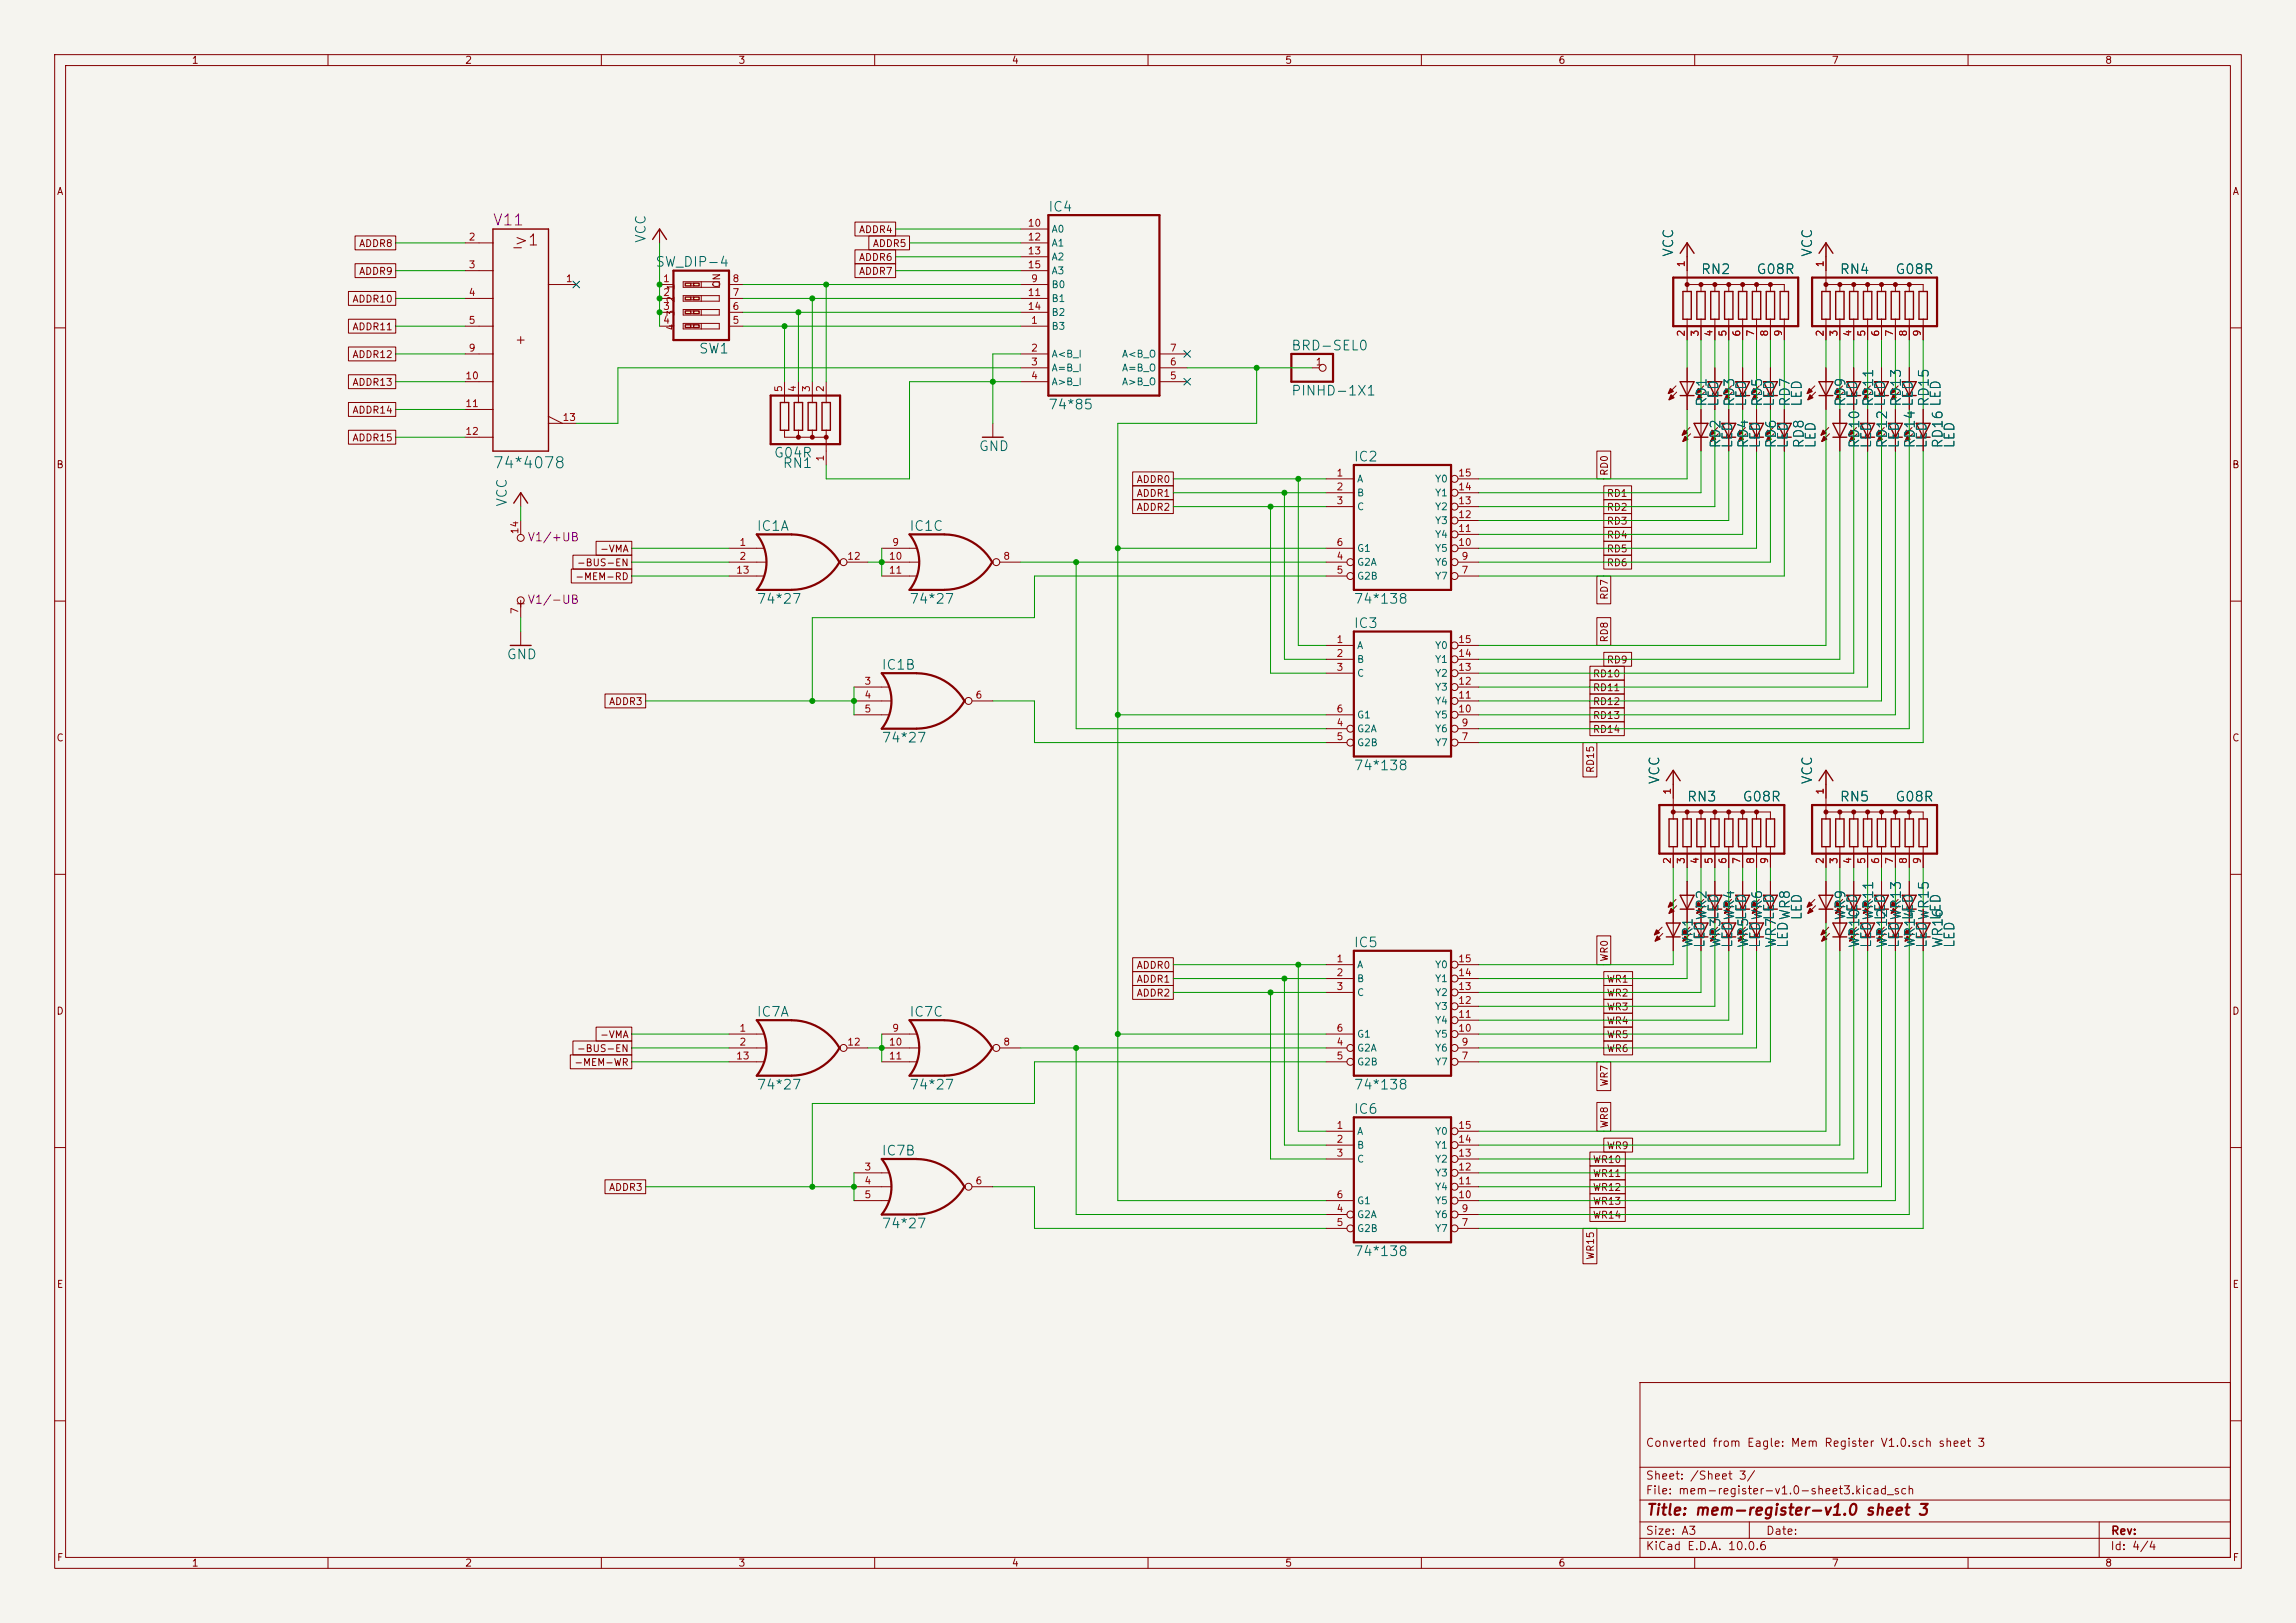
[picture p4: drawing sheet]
<svg xmlns="http://www.w3.org/2000/svg" width="420mm" height="297mm" viewBox="0 0 420 297" stroke-linecap="round" stroke-linejoin="round" font-family="sans-serif">
<defs><g id="words">
<text font-size="2" fill="#840084" x="90" y="41.8">V11</text>
<g font-size="2" fill="#840000">
<text x="93.9" y="45.4">&gt;1</text>
<text x="301" y="277.8">Title: mem-register-v1.0 sheet 3</text>
</g>
<text font-size="2" fill="#006464" x="90" y="86.2">74*4078</text>
<g font-size="1.8" fill="#006464">
<text x="191.6" y="39.2">IC4</text>
<text x="118.5" y="44.6" transform="rotate(-90 118.5 44.6)">VCC</text>
<text x="306.5" y="47.1" transform="rotate(-90 306.5 47.1)">VCC</text>
<text x="331.9" y="47.1" transform="rotate(-90 331.9 47.1)">VCC</text>
<text x="119.8" y="49.3">SW_DIP-4</text>
<text x="311" y="50.6">RN2</text>
<text x="321.2" y="50.6">G08R</text>
<text x="336.4" y="50.6">RN4</text>
<text x="346.6" y="50.6">G08R</text>
<text x="127.7" y="65.1">SW1</text>
<text x="236.1" y="64.6">BRD-SEL0</text>
<text x="191.6" y="75.4">74*85</text>
<text x="236.1" y="72.8">PINHD-1X1</text>
<text x="312.6" y="74.6" transform="rotate(-90 312.6 74.6)">RD1</text>
<text x="314.8" y="74.6" transform="rotate(-90 314.8 74.6)">LED</text>
<text x="317.7" y="74.6" transform="rotate(-90 317.7 74.6)">RD3</text>
<text x="319.8" y="74.6" transform="rotate(-90 319.8 74.6)">LED</text>
<text x="322.8" y="74.6" transform="rotate(-90 322.8 74.6)">RD5</text>
<text x="324.9" y="74.6" transform="rotate(-90 324.9 74.6)">LED</text>
<text x="327.8" y="74.6" transform="rotate(-90 327.8 74.6)">RD7</text>
<text x="330" y="74.6" transform="rotate(-90 330 74.6)">LED</text>
<text x="338" y="74.6" transform="rotate(-90 338 74.6)">RD9</text>
<text x="343.1" y="74.6" transform="rotate(-90 343.1 74.6)">RD11</text>
<text x="348.2" y="74.6" transform="rotate(-90 348.2 74.6)">RD13</text>
<text x="353.2" y="74.6" transform="rotate(-90 353.2 74.6)">RD15</text>
<text x="178.9" y="83">GND</text>
<text x="315.1" y="82.2" transform="rotate(-90 315.1 82.2)">RD2</text>
<text x="317.3" y="82.2" transform="rotate(-90 317.3 82.2)">LED</text>
<text x="320.2" y="82.2" transform="rotate(-90 320.2 82.2)">RD4</text>
<text x="322.4" y="82.2" transform="rotate(-90 322.4 82.2)">LED</text>
<text x="325.3" y="82.2" transform="rotate(-90 325.3 82.2)">RD6</text>
<text x="327.5" y="82.2" transform="rotate(-90 327.5 82.2)">LED</text>
<text x="330.4" y="82.2" transform="rotate(-90 330.4 82.2)">RD8</text>
<text x="332.5" y="82.2" transform="rotate(-90 332.5 82.2)">LED</text>
<text x="340.5" y="82.2" transform="rotate(-90 340.5 82.2)">RD10 LED</text>
<text x="342.7" y="82.2" transform="rotate(-90 342.7 82.2)">LED</text>
<text x="345.6" y="82.2" transform="rotate(-90 345.6 82.2)">RD12 LED</text>
<text x="347.8" y="82.2" transform="rotate(-90 347.8 82.2)">LED</text>
<text x="350.7" y="82.2" transform="rotate(-90 350.7 82.2)">RD14 LED</text>
<text x="352.9" y="82.2" transform="rotate(-90 352.9 82.2)">LED</text>
<text x="355.8" y="82.2" transform="rotate(-90 355.8 82.2)">RD16 LED</text>
<text x="357.9" y="82.2" transform="rotate(-90 357.9 82.2)">LED</text>
<text x="141.4" y="84.2">G04R</text>
<text x="143" y="86.1">RN1</text>
<text x="247.5" y="84.9">IC2</text>
<text x="93.1" y="92.9" transform="rotate(-90 93.1 92.9)">VCC</text>
<text x="138.3" y="97.6">IC1A</text>
<text x="166.2" y="97.6">IC1C</text>
<text x="138.3" y="110.9">74*27</text>
<text x="166.2" y="110.9">74*27</text>
<text x="247.5" y="110.9">74*138</text>
<text x="247.5" y="115.4">IC3</text>
<text x="92.6" y="121.1">GND</text>
<text x="161.1" y="123">IC1B</text>
<text x="161.1" y="136.3">74*27</text>
<text x="247.5" y="141.4">74*138</text>
<text x="304" y="143.7" transform="rotate(-90 304 143.7)">VCC</text>
<text x="331.9" y="143.7" transform="rotate(-90 331.9 143.7)">VCC</text>
<text x="308.5" y="147.1">RN3</text>
<text x="318.6" y="147.1">G08R</text>
<text x="336.4" y="147.1">RN5</text>
<text x="346.6" y="147.1">G08R</text>
<text x="247.5" y="173.8">IC5</text>
<text x="310.1" y="173.6" transform="rotate(-90 310.1 173.6)">WR1</text>
<text x="312.2" y="173.6" transform="rotate(-90 312.2 173.6)">LEDWR2</text>
<text x="315.1" y="173.6" transform="rotate(-90 315.1 173.6)">WR3LED</text>
<text x="317.3" y="173.6" transform="rotate(-90 317.3 173.6)">LEDWR4</text>
<text x="320.2" y="173.6" transform="rotate(-90 320.2 173.6)">WR5LED</text>
<text x="322.4" y="173.6" transform="rotate(-90 322.4 173.6)">LEDWR6</text>
<text x="325.3" y="173.6" transform="rotate(-90 325.3 173.6)">WR7LED</text>
<text x="327.5" y="173.6" transform="rotate(-90 327.5 173.6)">LEDWR8</text>
<text x="330" y="168.5" transform="rotate(-90 330 168.5)">LED</text>
<text x="338" y="168.5" transform="rotate(-90 338 168.5)">WR9</text>
<text x="340.2" y="168.5" transform="rotate(-90 340.2 168.5)">LED</text>
<text x="340.5" y="173.6" transform="rotate(-90 340.5 173.6)">WR10</text>
<text x="342.7" y="173.6" transform="rotate(-90 342.7 173.6)">LEDWR11</text>
<text x="345.2" y="168.5" transform="rotate(-90 345.2 168.5)">LED</text>
<text x="345.6" y="173.6" transform="rotate(-90 345.6 173.6)">WR12</text>
<text x="347.8" y="173.6" transform="rotate(-90 347.8 173.6)">LEDWR13</text>
<text x="350.3" y="168.5" transform="rotate(-90 350.3 168.5)">LED</text>
<text x="350.7" y="173.6" transform="rotate(-90 350.7 173.6)">WR14</text>
<text x="352.9" y="173.6" transform="rotate(-90 352.9 173.6)">LEDWR15</text>
<text x="355.4" y="168.5" transform="rotate(-90 355.4 168.5)">LED</text>
<text x="355.8" y="173.6" transform="rotate(-90 355.8 173.6)">WR16</text>
<text x="357.9" y="173.6" transform="rotate(-90 357.9 173.6)">LED</text>
<text x="138.3" y="186.5">IC7A</text>
<text x="166.2" y="186.5">IC7C</text>
<text x="138.3" y="199.8">74*27</text>
<text x="166.2" y="199.8">74*27</text>
<text x="247.5" y="199.8">74*138</text>
<text x="247.5" y="204.3">IC6</text>
<text x="161.1" y="211.9">IC7B</text>
<text x="161.1" y="225.2">74*27</text>
<text x="247.5" y="230.3">74*138</text>
</g>
<g font-size="1.5" fill="#840084">
<text x="96.4" y="99.4">V1/+UB</text>
<text x="96.4" y="110.9">V1/-UB</text>
</g>
<g font-size="1.5" fill="#840000">
<text x="300.9" y="265.1">Converted from Eagle: Mem Register V1.0.sch sheet 3</text>
<text x="300.9" y="273.8">File: mem-register-v1.0-sheet3.kicad_sch</text>
<text x="300.9" y="271.1">Sheet: /Sheet 3/</text>
<text x="300.9" y="281.2">Size: A3</text>
<text x="322.9" y="281.2">Date:</text>
<text x="386" y="281.2">Rev:</text>
<text x="300.9" y="284">KiCad E.D.A. 10.0.6</text>
<text x="385.9" y="284">Id: 4/4</text>
</g>
<g font-size="1.3" fill="#840000">
<text x="35" y="12">1</text>
<text x="85" y="12">2</text>
<text x="135" y="12">3</text>
<text x="185" y="12">4</text>
<text x="235" y="12">5</text>
<text x="285" y="12">6</text>
<text x="335" y="12">7</text>
<text x="385" y="12">8</text>
<text x="10.3" y="36">A</text>
<text x="408.3" y="36">A</text>
<text x="65.6" y="45.5">ADDR8</text>
<text x="157" y="43">ADDR4</text>
<text x="159.6" y="45.5">ADDR5</text>
<text x="65.6" y="50.6">ADDR9</text>
<text x="123.7" y="53.2" transform="rotate(-90 123.7 53.2)">1</text>
<text x="132" y="52.8" transform="rotate(-90 132 52.8)">ON</text>
<text x="157" y="50.6">ADDR7</text>
<text x="157" y="48">ADDR6</text>
<text x="64.4" y="55.7">ADDR10</text>
<text x="123.7" y="58.1" transform="rotate(-90 123.7 58.1)">3</text>
<text x="123.7" y="55.5" transform="rotate(-90 123.7 55.5)">2</text>
<text x="64.4" y="60.7">ADDR11</text>
<text x="64.4" y="65.8">ADDR12</text>
<text x="123.7" y="60.6" transform="rotate(-90 123.7 60.6)">4</text>
<text x="64.4" y="70.9">ADDR13</text>
<text x="64.4" y="76">ADDR14</text>
<text x="64.4" y="81.1">ADDR15</text>
<text x="10.2" y="86">B</text>
<text x="207.8" y="88.7">ADDR0</text>
<text x="294.4" y="87.2" transform="rotate(-90 294.4 87.2)">RD0</text>
<text x="408.2" y="86">B</text>
<text x="207.8" y="91.2">ADDR1</text>
<text x="207.8" y="93.8">ADDR2</text>
<text x="293.8" y="91.2">RD1</text>
<text x="293.8" y="93.8">RD2</text>
<text x="109.7" y="101.4">-VMA</text>
<text x="293.8" y="101.4">RD5</text>
<text x="293.8" y="96.3">RD3</text>
<text x="293.8" y="98.8">RD4</text>
<text x="105.1" y="106.5">-MEM-RD</text>
<text x="105.4" y="103.9">-BUS-EN</text>
<text x="293.8" y="103.9">RD6</text>
<text x="294.4" y="109.9" transform="rotate(-90 294.4 109.9)">RD7</text>
<text x="294.4" y="117.7" transform="rotate(-90 294.4 117.7)">RD8</text>
<text x="291.3" y="124.2">RD10</text>
<text x="293.8" y="121.7">RD9</text>
<text x="111.3" y="129.3">ADDR3</text>
<text x="291.3" y="126.8">RD11</text>
<text x="291.3" y="129.3">RD12</text>
<text x="291.3" y="131.9">RD13</text>
<text x="10.2" y="136">C</text>
<text x="291.3" y="134.4">RD14</text>
<text x="408.2" y="136">C</text>
<text x="291.9" y="141.6" transform="rotate(-90 291.9 141.6)">RD15</text>
<text x="207.8" y="177.6">ADDR0</text>
<text x="294.4" y="176.1" transform="rotate(-90 294.4 176.1)">WR0</text>
<text x="10.2" y="186">D</text>
<text x="207.8" y="180.1">ADDR1</text>
<text x="207.8" y="182.7">ADDR2</text>
<text x="293.8" y="180.1">WR1</text>
<text x="293.8" y="182.7">WR2</text>
<text x="293.8" y="185.2">WR3</text>
<text x="408.2" y="186">D</text>
<text x="109.7" y="190.3">-VMA</text>
<text x="293.8" y="187.7">WR4</text>
<text x="293.8" y="190.3">WR5</text>
<text x="104.9" y="195.4">-MEM-WR</text>
<text x="105.4" y="192.8">-BUS-EN</text>
<text x="293.8" y="192.8">WR6</text>
<text x="294.4" y="198.9" transform="rotate(-90 294.4 198.9)">WR7</text>
<text x="294.4" y="206.6" transform="rotate(-90 294.4 206.6)">WR8</text>
<text x="291.3" y="213.1">WR10</text>
<text x="291.3" y="215.7">WR11</text>
<text x="293.8" y="210.6">WR9</text>
<text x="111.3" y="218.2">ADDR3</text>
<text x="291.3" y="220.8">WR13</text>
<text x="291.3" y="218.2">WR12</text>
<text x="291.3" y="223.3">WR14</text>
<text x="291.9" y="230.6" transform="rotate(-90 291.9 230.6)">WR15</text>
<text x="10.3" y="236">E</text>
<text x="408.3" y="236">E</text>
<text x="10.3" y="286">F</text>
<text x="35" y="287">1</text>
<text x="85" y="287">2</text>
<text x="135" y="287">3</text>
<text x="185" y="287">4</text>
<text x="235" y="287">5</text>
<text x="285" y="287">6</text>
<text x="335" y="287">7</text>
<text x="385" y="287">8</text>
<text x="408.3" y="286">F</text>
</g>
<g font-size="1.3" fill="#a90000">
<text x="187.9" y="41.8">10</text>
<text x="85.6" y="44.3">2</text>
<text x="187.9" y="44.3">12</text>
<text x="187.9" y="46.9">13</text>
<text x="85.6" y="49.4">3</text>
<text x="103.4" y="51.9">1</text>
<text x="121.2" y="51.9">1</text>
<text x="133.9" y="51.9">8</text>
<text x="187.9" y="49.4">15</text>
<text x="188.5" y="51.9">9</text>
<text x="308.5" y="49" transform="rotate(-90 308.5 49)">1</text>
<text x="333.9" y="49" transform="rotate(-90 333.9 49)">1</text>
<text x="85.6" y="54.5">4</text>
<text x="85.6" y="59.6">5</text>
<text x="121.2" y="54.5">2</text>
<text x="121.2" y="57">3</text>
<text x="121.2" y="59.6">4</text>
<text x="133.9" y="59.6">5</text>
<text x="133.9" y="57">6</text>
<text x="133.9" y="54.5">7</text>
<text x="187.9" y="54.5">11</text>
<text x="187.9" y="57">14</text>
<text x="188.5" y="59.6">1</text>
<text x="85.6" y="64.6">9</text>
<text x="188.5" y="64.6">2</text>
<text x="213.9" y="64.6">7</text>
<text x="308.5" y="61.7" transform="rotate(-90 308.5 61.7)">2</text>
<text x="311" y="61.7" transform="rotate(-90 311 61.7)">3</text>
<text x="313.6" y="61.7" transform="rotate(-90 313.6 61.7)">4</text>
<text x="316.1" y="61.7" transform="rotate(-90 316.1 61.7)">5</text>
<text x="318.6" y="61.7" transform="rotate(-90 318.6 61.7)">6</text>
<text x="321.2" y="61.7" transform="rotate(-90 321.2 61.7)">7</text>
<text x="323.7" y="61.7" transform="rotate(-90 323.7 61.7)">8</text>
<text x="326.3" y="61.7" transform="rotate(-90 326.3 61.7)">9</text>
<text x="333.9" y="61.7" transform="rotate(-90 333.9 61.7)">2</text>
<text x="336.4" y="61.7" transform="rotate(-90 336.4 61.7)">3</text>
<text x="339" y="61.7" transform="rotate(-90 339 61.7)">4</text>
<text x="341.5" y="61.7" transform="rotate(-90 341.5 61.7)">5</text>
<text x="344" y="61.7" transform="rotate(-90 344 61.7)">6</text>
<text x="346.6" y="61.7" transform="rotate(-90 346.6 61.7)">7</text>
<text x="349.1" y="61.7" transform="rotate(-90 349.1 61.7)">8</text>
<text x="351.7" y="61.7" transform="rotate(-90 351.7 61.7)">9</text>
<text x="85" y="69.7">10</text>
<text x="143.4" y="71.9" transform="rotate(-90 143.4 71.9)">5</text>
<text x="145.9" y="71.9" transform="rotate(-90 145.9 71.9)">4</text>
<text x="148.5" y="71.9" transform="rotate(-90 148.5 71.9)">3</text>
<text x="151" y="71.9" transform="rotate(-90 151 71.9)">2</text>
<text x="188.5" y="67.2">3</text>
<text x="188.5" y="69.7">4</text>
<text x="213.9" y="69.7">5</text>
<text x="213.9" y="67.2">6</text>
<text x="240.6" y="67.2">1</text>
<text x="85" y="74.8">11</text>
<text x="102.8" y="77.3">13</text>
<text x="85" y="79.9">12</text>
<text x="151" y="84.6" transform="rotate(-90 151 84.6)">1</text>
<text x="244.4" y="87.5">1</text>
<text x="266.6" y="87.5">15</text>
<text x="244.4" y="90">2</text>
<text x="244.4" y="92.6">3</text>
<text x="266.6" y="95.1">12</text>
<text x="266.6" y="92.6">13</text>
<text x="266.6" y="90">14</text>
<text x="95.1" y="97.9" transform="rotate(-90 95.1 97.9)">14</text>
<text x="135.2" y="100.2">1</text>
<text x="163.1" y="100.2">9</text>
<text x="244.4" y="100.2">6</text>
<text x="266.6" y="100.2">10</text>
<text x="266.6" y="97.7">11</text>
<text x="134.6" y="105.3">13</text>
<text x="135.2" y="102.7">2</text>
<text x="154.9" y="102.7">12</text>
<text x="162.5" y="102.7">10</text>
<text x="162.5" y="105.3">11</text>
<text x="183.4" y="102.7">8</text>
<text x="244.4" y="102.7">4</text>
<text x="244.4" y="105.3">5</text>
<text x="267.2" y="105.3">7</text>
<text x="267.2" y="102.7">9</text>
<text x="95.1" y="112.5" transform="rotate(-90 95.1 112.5)">7</text>
<text x="244.4" y="118">1</text>
<text x="266.6" y="118">15</text>
<text x="158" y="125.6">3</text>
<text x="244.4" y="120.5">2</text>
<text x="244.4" y="123.1">3</text>
<text x="266.6" y="125.6">12</text>
<text x="266.6" y="123.1">13</text>
<text x="266.6" y="120.5">14</text>
<text x="158" y="128.1">4</text>
<text x="158" y="130.7">5</text>
<text x="178.3" y="128.1">6</text>
<text x="244.4" y="130.7">6</text>
<text x="266.6" y="130.7">10</text>
<text x="266.6" y="128.1">11</text>
<text x="244.4" y="133.2">4</text>
<text x="244.4" y="135.8">5</text>
<text x="267.2" y="135.8">7</text>
<text x="267.2" y="133.2">9</text>
<text x="305.9" y="145.5" transform="rotate(-90 305.9 145.5)">1</text>
<text x="333.9" y="145.5" transform="rotate(-90 333.9 145.5)">1</text>
<text x="305.9" y="158.2" transform="rotate(-90 305.9 158.2)">2</text>
<text x="308.5" y="158.2" transform="rotate(-90 308.5 158.2)">3</text>
<text x="311" y="158.2" transform="rotate(-90 311 158.2)">4</text>
<text x="313.6" y="158.2" transform="rotate(-90 313.6 158.2)">5</text>
<text x="316.1" y="158.2" transform="rotate(-90 316.1 158.2)">6</text>
<text x="318.6" y="158.2" transform="rotate(-90 318.6 158.2)">7</text>
<text x="321.2" y="158.2" transform="rotate(-90 321.2 158.2)">8</text>
<text x="323.7" y="158.2" transform="rotate(-90 323.7 158.2)">9</text>
<text x="333.9" y="158.2" transform="rotate(-90 333.9 158.2)">2</text>
<text x="336.4" y="158.2" transform="rotate(-90 336.4 158.2)">3</text>
<text x="339" y="158.2" transform="rotate(-90 339 158.2)">4</text>
<text x="341.5" y="158.2" transform="rotate(-90 341.5 158.2)">5</text>
<text x="344" y="158.2" transform="rotate(-90 344 158.2)">6</text>
<text x="346.6" y="158.2" transform="rotate(-90 346.6 158.2)">7</text>
<text x="349.1" y="158.2" transform="rotate(-90 349.1 158.2)">8</text>
<text x="351.7" y="158.2" transform="rotate(-90 351.7 158.2)">9</text>
<text x="244.4" y="176.4">1</text>
<text x="244.4" y="178.9">2</text>
<text x="266.6" y="178.9">14</text>
<text x="266.6" y="176.4">15</text>
<text x="244.4" y="181.5">3</text>
<text x="266.6" y="184">12</text>
<text x="266.6" y="181.5">13</text>
<text x="135.2" y="189.1">1</text>
<text x="135.2" y="191.6">2</text>
<text x="154.9" y="191.6">12</text>
<text x="162.5" y="191.6">10</text>
<text x="163.1" y="189.1">9</text>
<text x="183.4" y="191.6">8</text>
<text x="244.4" y="191.6">4</text>
<text x="244.4" y="189.1">6</text>
<text x="266.6" y="189.1">10</text>
<text x="266.6" y="186.6">11</text>
<text x="267.2" y="191.6">9</text>
<text x="134.6" y="194.2">13</text>
<text x="162.5" y="194.2">11</text>
<text x="244.4" y="194.2">5</text>
<text x="267.2" y="194.2">7</text>
<text x="244.4" y="206.9">1</text>
<text x="244.4" y="209.4">2</text>
<text x="266.6" y="209.4">14</text>
<text x="266.6" y="206.9">15</text>
<text x="158" y="214.5">3</text>
<text x="244.4" y="212">3</text>
<text x="266.6" y="214.5">12</text>
<text x="266.6" y="212">13</text>
<text x="158" y="217">4</text>
<text x="158" y="219.6">5</text>
<text x="178.3" y="217">6</text>
<text x="244.4" y="219.6">6</text>
<text x="266.6" y="219.6">10</text>
<text x="266.6" y="217">11</text>
<text x="244.4" y="222.1">4</text>
<text x="244.4" y="224.7">5</text>
<text x="267.2" y="224.7">7</text>
<text x="267.2" y="222.1">9</text>
</g>
<g font-size="1.3" fill="#006464">
<text x="192.3" y="42.9">A0</text>
<text x="192.3" y="45.4">A1</text>
<text x="192.3" y="48">A2</text>
<text x="192.3" y="53">B0</text>
<text x="192.3" y="50.5">A3</text>
<text x="192.3" y="55.6">B1</text>
<text x="192.3" y="58.1">B2</text>
<text x="192.3" y="60.7">B3</text>
<text x="192.3" y="65.7">A&lt;B_I</text>
<text x="205.1" y="65.7">A&lt;B_O</text>
<text x="192.3" y="68.3">A=B_I</text>
<text x="192.3" y="70.8">A&gt;B_I</text>
<text x="205.1" y="70.8">A&gt;B_O</text>
<text x="205.1" y="68.3">A=B_O</text>
<text x="248.1" y="88.6">A</text>
<text x="262.4" y="88.6">Y0</text>
<text x="248.1" y="91.1">B</text>
<text x="248.1" y="93.7">C</text>
<text x="262.4" y="93.7">Y2</text>
<text x="262.4" y="91.1">Y1</text>
<text x="248.1" y="101.3">G1</text>
<text x="262.4" y="101.3">Y5</text>
<text x="262.4" y="98.8">Y4</text>
<text x="262.4" y="96.2">Y3</text>
<text x="248.1" y="103.8">G2A</text>
<text x="248.1" y="106.4">G2B</text>
<text x="262.4" y="106.4">Y7</text>
<text x="262.4" y="103.8">Y6</text>
<text x="248.1" y="119.1">A</text>
<text x="262.4" y="119.1">Y0</text>
<text x="248.1" y="121.6">B</text>
<text x="248.1" y="124.2">C</text>
<text x="262.4" y="124.2">Y2</text>
<text x="262.4" y="121.6">Y1</text>
<text x="248.1" y="131.8">G1</text>
<text x="262.4" y="131.8">Y5</text>
<text x="262.4" y="129.2">Y4</text>
<text x="262.4" y="126.7">Y3</text>
<text x="248.1" y="134.3">G2A</text>
<text x="248.1" y="136.9">G2B</text>
<text x="262.4" y="136.9">Y7</text>
<text x="262.4" y="134.3">Y6</text>
<text x="248.1" y="177.5">A</text>
<text x="262.4" y="177.5">Y0</text>
<text x="248.1" y="180">B</text>
<text x="248.1" y="182.6">C</text>
<text x="262.4" y="185.1">Y3</text>
<text x="262.4" y="182.6">Y2</text>
<text x="262.4" y="180">Y1</text>
<text x="248.1" y="190.2">G1</text>
<text x="262.4" y="190.2">Y5</text>
<text x="262.4" y="187.7">Y4</text>
<text x="248.1" y="192.7">G2A</text>
<text x="248.1" y="195.3">G2B</text>
<text x="262.4" y="195.3">Y7</text>
<text x="262.4" y="192.7">Y6</text>
<text x="248.1" y="208">A</text>
<text x="262.4" y="208">Y0</text>
<text x="248.1" y="210.5">B</text>
<text x="248.1" y="213.1">C</text>
<text x="262.4" y="215.6">Y3</text>
<text x="262.4" y="213.1">Y2</text>
<text x="262.4" y="210.5">Y1</text>
<text x="248.1" y="220.7">G1</text>
<text x="262.4" y="220.7">Y5</text>
<text x="262.4" y="218.1">Y4</text>
<text x="248.1" y="223.2">G2A</text>
<text x="248.1" y="225.8">G2B</text>
<text x="262.4" y="225.8">Y7</text>
<text x="262.4" y="223.2">Y6</text>
</g>
</g></defs>
<path d="M0 0h420v297h-420z" fill="#f5f4ef" stroke="#f5f4ef" stroke-width=".18"/>
<g fill="none" stroke="#840000" stroke-width=".18">
<path d="M10 10h400v277h-400zM12 12h396v273h-396zM60 10v2M110 10v2M160 10v2M210 10v2M260 10v2M310 10v2M360 10v2M10 60h2M408 60h2M10 110h2"/>
<path d="M408 110h2M10 160h2M408 160h2M314.2 169.7l-1.4 1.4M314.3 170.8l-1.4 1.4M316.2 166.4v7.6M10 210h2M408 210h2M300 253h108v32h-108zM10 260h2M300 278.5h108M300 274.5h108"/>
<path d="M300 268.5h108M320 278.5v3M384 278.5v6.5M408 260h2M60 285v2M110 285v2M160 285v2M210 285v2M260 285v2M300 281.5h108M310 285v2M360 285v2"/>
</g>
<g fill="#840000" stroke="#840000" stroke-width=".25">
<path d="M313.2 170.2l.5 .5-.9 .4z"/>
<path d="M313.3 171.3l.5 .5-.9 .4z"/>
</g>
<path d="M315 168.9h2.5l-1.3 2.6zM315 171.5h2.5" fill="none" stroke="#840000" stroke-width=".25"/>
<g fill="#ffffc2">
<path d="M126.9 59.4h1v.5h-1z"/>
<path d="M126.9 56.9h1v.5h-1z"/>
<path d="M126.9 54.4h1v.5h-1z"/>
<path d="M126.9 51.8h1v.5h-1z"/>
<path d="M125.3 59.4h1.1v.5h-1.1z"/>
<path d="M125.3 56.9h1.1v.5h-1.1z"/>
<path d="M125.3 54.4h1.1v.5h-1.1z"/>
<path d="M125.3 51.8h1.1v.5h-1.1z"/>
</g>
<g fill="none" stroke="#840000" stroke-width=".41">
<path d="M191.8 39.4h20.3v33h-20.3zM123.2 49.5h10.1v12.7h-10.1zM306.1 50.8h22.8v8.9h-22.8zM331.5 50.8h22.8v8.9h-22.8zM141 72.4h12.7v8.9h-12.7zM236.2 64.8h7.6v5.1h-7.6zM144.8 97.8h-6.4a8.1 8.1 0 0 1 0 10.2h6.4M144.8 97.8a10.1 10.1 0 0 1 8.8 5.1M172.7 97.8h-6.3a8.1 8.1 0 0 1 0 10.2h6.3M172.7 97.8a10.1 10.1 0 0 1 8.8 5.1M247.6 85.1h17.8v22.9h-17.8zM153.6 102.8a10.1 10.1 0 0 1-8.8 5.1"/>
<path d="M181.5 102.8a10.1 10.1 0 0 1-8.8 5.1M247.6 115.6h17.8v22.8h-17.8zM176.5 128.2a10.2 10.2 0 0 1-8.9 5.2h-6.3a8.1 8.1 0 0 0 0-10.2h6.3a10.2 10.2 0 0 1 8.9 5.1M303.5 147.3h22.9v8.9h-22.9zM331.5 147.3h22.8v8.9h-22.8zM247.6 174h17.8v22.9h-17.8zM144.8 186.7h-6.4a8.1 8.1 0 0 1 0 10.2h6.4M144.8 186.7a10.1 10.1 0 0 1 8.8 5.1M153.6 191.7a10.1 10.1 0 0 1-8.8 5.1M172.7 186.7h-6.3a8.1 8.1 0 0 1 0 10.2h6.3M172.7 186.7a10.1 10.1 0 0 1 8.8 5.1M181.5 191.7a10.1 10.1 0 0 1-8.8 5.1"/>
<path d="M176.5 217.1a10.2 10.2 0 0 1-8.9 5.1h-6.3a8.1 8.1 0 0 0 0-10.1h6.3a10.2 10.2 0 0 1 8.9 5.1M247.6 204.5h17.8v22.8h-17.8z"/>
<circle cx="308.6" cy="52.1" r=".25"/>
<circle cx="311.1" cy="52.1" r=".25"/>
<circle cx="313.7" cy="52.1" r=".25"/>
<circle cx="316.2" cy="52.1" r=".25"/>
<circle cx="318.8" cy="52.1" r=".25"/>
<circle cx="321.3" cy="52.1" r=".25"/>
<circle cx="323.8" cy="52.1" r=".25"/>
<circle cx="334" cy="52.1" r=".25"/>
<circle cx="336.5" cy="52.1" r=".25"/>
<circle cx="339.1" cy="52.1" r=".25"/>
<circle cx="341.6" cy="52.1" r=".25"/>
<circle cx="344.2" cy="52.1" r=".25"/>
<circle cx="346.7" cy="52.1" r=".25"/>
<circle cx="349.2" cy="52.1" r=".25"/>
<circle cx="146" cy="80" r=".25"/>
<circle cx="148.6" cy="80" r=".25"/>
<circle cx="151.1" cy="80" r=".25"/>
<circle cx="306.1" cy="148.6" r=".25"/>
<circle cx="308.6" cy="148.6" r=".25"/>
<circle cx="311.1" cy="148.6" r=".25"/>
<circle cx="313.7" cy="148.6" r=".25"/>
<circle cx="316.2" cy="148.6" r=".25"/>
<circle cx="318.8" cy="148.6" r=".25"/>
<circle cx="321.3" cy="148.6" r=".25"/>
<circle cx="334" cy="148.6" r=".25"/>
<circle cx="336.5" cy="148.6" r=".25"/>
<circle cx="339.1" cy="148.6" r=".25"/>
<circle cx="341.6" cy="148.6" r=".25"/>
<circle cx="344.2" cy="148.6" r=".25"/>
<circle cx="346.7" cy="148.6" r=".25"/>
<circle cx="349.2" cy="148.6" r=".25"/>
</g>
<g fill="none" stroke="#840000" stroke-width=".18">
<path d="M63.7 53.3h8.7v2.6h-8.7zM63.7 58.4h8.7v2.6h-8.7zM64.9 43.2h7.5v2.5h-7.5zM64.9 48.3h7.5v2.5h-7.5zM85.1 54.6h5.1M85.1 59.7h5.1M85.1 44.5h5.1M85.1 49.5h5.1M94 45.3h1.4M100.3 52.1h5.1M120.6 52.1h2.6M120.6 54.6h2.6"/>
<path d="M120.6 57.2h2.6M120.6 59.7h2.6M120.6 41.9v2.6M125 59.2h6.6v1h-6.6zM125 51.6h6.6v1h-6.6zM125 54.1h6.6v1h-6.6zM125 56.6h6.6v1.1h-6.6zM126.4 59.9h.5M126.4 59.4h.5M126.4 57.4h.5M126.4 56.9h.5M126.4 54.9h.5"/>
<path d="M126.4 54.4h.5M126.4 52.3h.5M126.4 51.8h.5M128.3 51.6v1M128.3 54.1v1M128.3 56.6v1.1M128.3 59.2v1M133.3 52.1h2.6M133.3 54.6h2.6M133.3 57.2h2.6M133.3 59.7h2.6M156.4 48.3h7.4v2.5h-7.4z"/>
<path d="M156.4 45.7h7.4v2.6h-7.4zM156.4 40.6h7.4v2.6h-7.4zM158.9 43.2h7.5v2.5h-7.5zM186.7 52.1h5.1M186.7 54.6h5.1M186.7 57.2h5.1M186.7 59.7h5.1M186.7 44.5h5.1M186.7 49.5h5.1M186.7 41.9h5.1M186.7 47h5.1M308.6 52.1h17.8v1.2"/>
<path d="M308.6 44.5v8.8M308.6 58.4v3.8M311.1 52.1v1.2M311.1 58.4v3.8M313.7 52.1v1.2M313.7 58.4v3.8M316.2 52.1v1.2M316.2 58.4v3.8M318.8 52.1v1.2M318.8 58.4v3.8M321.3 52.1v1.2M321.3 58.4v3.8"/>
<path d="M323.8 52.1v1.2M323.8 58.4v3.8M326.4 58.4v3.8M334 52.1h17.8v1.2M334 44.5v8.8M334 58.4v3.8M336.5 52.1v1.2M336.5 58.4v3.8M339.1 52.1v1.2M339.1 58.4v3.8M341.6 52.1v1.2M341.6 58.4v3.8"/>
<path d="M344.2 52.1v1.2M344.2 58.4v3.8M346.7 52.1v1.2M346.7 58.4v3.8M349.2 52.1v1.2M349.2 58.4v3.8M351.8 58.4v3.8M63.7 63.5h8.7v2.5h-8.7zM63.7 68.6h8.7v2.5h-8.7zM63.7 73.7h8.7v2.5h-8.7zM63.7 78.7h8.7v2.6h-8.7zM85.1 64.8h5.1"/>
<path d="M85.1 69.9h5.1M85.1 74.9h5.1M94.6 62.2h1.3M95.2 61.6v1.3M100.3 77.5h5.1M100.3 76.2l2.6 1.3M143.5 78.7v1.3h7.6M143.5 69.9v3.8M146 69.9v3.8M146 78.7v1.3M148.6 69.9v3.8M148.6 78.7v1.3"/>
<path d="M151.1 69.9v3.8M151.1 78.7v6.4M181.6 77.5v2.5M186.7 64.8h5.1M186.7 69.9h5.1M186.7 67.3h5.1M212.1 64.8h5.1M212.1 69.9h5.1M212.1 67.3h5.1M240 67.3h1.3M306.6 70.6l-1.4 1.4M306.7 71.8l-1.4 1.4"/>
<path d="M308.6 67.3v7.6M309.1 78.2l-1.4 1.4M309.2 79.4l-1.4 1.4M311.1 74.9v7.7M311.7 70.6l-1.4 1.4M311.8 71.8l-1.4 1.4M313.7 67.3v7.6M314.2 78.2l-1.4 1.4M314.3 79.4l-1.4 1.4M316.2 74.9v7.7M316.7 70.6l-1.4 1.4M316.9 71.8l-1.4 1.4"/>
<path d="M318.8 67.3v7.6M319.3 78.2l-1.4 1.4M319.4 79.4l-1.4 1.4M321.3 74.9v7.7M321.8 70.6l-1.4 1.4M321.9 71.8l-1.4 1.4M323.8 67.3v7.6M324.4 78.2l-1.4 1.4M324.5 79.4l-1.4 1.4M326.4 74.9v7.7M332 70.6l-1.4 1.4M332.1 71.8l-1.4 1.4"/>
<path d="M334 67.3v7.6M334.5 78.2l-1.4 1.4M334.6 79.4l-1.4 1.4M336.5 74.9v7.7M337.1 70.6l-1.4 1.4M337.2 71.8l-1.4 1.4M339.1 67.3v7.6M339.6 78.2l-1.4 1.4M339.7 79.4l-1.4 1.4M341.6 74.9v7.7M342.1 70.6l-1.4 1.4M342.3 71.8l-1.4 1.4"/>
<path d="M344.2 67.3v7.6M344.7 78.2l-1.4 1.4M344.8 79.4l-1.4 1.4M346.7 74.9v7.7M347.2 70.6l-1.4 1.4M347.3 71.8l-1.4 1.4M349.2 67.3v7.6M349.8 78.2l-1.4 1.4M349.9 79.4l-1.4 1.4M351.8 74.9v7.7M85.1 80h5.1M95.2 90.2v2.5"/>
<path d="M95.2 95.3v2.5M109 99.1h6.6v2.5h-6.6zM207.2 88.9h7.4v2.5h-7.4zM207.2 86.4h7.4v2.5h-7.4zM207.2 91.4h7.4v2.6h-7.4zM242.6 87.6h5M242.6 90.2h5M242.6 92.7h5M266.7 87.6h3.8M266.7 90.2h3.8M266.7 92.7h3.8M266.7 97.8h3.8"/>
<path d="M266.7 95.3h3.8M292.1 82.5h2.5v5.1h-2.5zM293.4 99.1h5.1v2.5h-5.1zM293.4 88.9h5.1v2.5h-5.1zM293.4 91.4h5.1v2.6h-5.1zM293.4 94h5.1v2.5h-5.1zM293.4 96.5h5.1v2.6h-5.1zM94.6 110.5h1.3M95.2 109.9v3.1M95.2 115.6v2.5M104.5 104.1h11.1v2.6h-11.1zM104.8 101.6h10.8v2.5h-10.8z"/>
<path d="M133.3 100.3h6.4M133.3 102.9h6.9M133.3 105.4h6.4M154.9 102.9h3.8M161.3 100.3h6.3M161.3 102.9h6.8M161.3 105.4h6.3M182.9 102.9h3.8M242.6 100.3h5M242.6 102.9h3.8M242.6 105.4h3.8M242.6 118.1h5"/>
<path d="M266.7 100.3h3.8M266.7 102.9h3.8M266.7 105.4h3.8M266.7 118.1h3.8M292.1 105.4h2.5v5.1h-2.5zM292.1 113h2.5v5.1h-2.5zM293.4 101.6h5.1v2.5h-5.1zM293.4 119.4h5.1v2.5h-5.1zM110.7 127h7.4v2.5h-7.4zM156.2 125.7h6.4M156.2 128.3h6.9M156.2 130.8h6.4"/>
<path d="M177.8 128.3h3.8M242.6 130.8h5M242.6 120.7h5M242.6 123.2h5M242.6 133.4h3.8M242.6 135.9h3.8M266.7 125.7h3.8M266.7 128.3h3.8M266.7 130.8h3.8M266.7 120.7h3.8M266.7 123.2h3.8M266.7 133.4h3.8"/>
<path d="M266.7 135.9h3.8M289.6 135.9h2.5v6.3h-2.5zM290.8 121.9h6.3v2.6h-6.3zM290.8 124.5h6.3v2.5h-6.3zM290.8 127h6.3v2.5h-6.3zM290.8 129.5h6.3v2.6h-6.3zM290.8 132.1h6.3v2.5h-6.3zM306.1 148.6h17.7v1.3M306.1 141v8.9M306.1 154.9v3.9M308.6 148.6v1.3M308.6 154.9v3.9"/>
<path d="M311.1 148.6v1.3M311.1 154.9v3.9M313.7 148.6v1.3M313.7 154.9v3.9M316.2 148.6v1.3M316.2 154.9v3.9M318.8 148.6v1.3M318.8 154.9v3.9M321.3 148.6v1.3M321.3 154.9v3.9M323.8 154.9v3.9M334 141v8.9"/>
<path d="M334 154.9v3.9M334 148.6h17.8v1.3M336.5 148.6v1.3M336.5 154.9v3.9M339.1 148.6v1.3M339.1 154.9v3.9M341.6 148.6v1.3M341.6 154.9v3.9M344.2 148.6v1.3M344.2 154.9v3.9M346.7 148.6v1.3M346.7 154.9v3.9"/>
<path d="M349.2 148.6v1.3M349.2 154.9v3.9M351.8 154.9v3.9M207.2 175.3h7.4v2.5h-7.4zM207.2 177.8h7.4v2.5h-7.4zM242.6 176.5h5M242.6 179.1h5M266.7 176.5h3.8M266.7 179.1h3.8M292.1 171.3h2.5v5.2h-2.5zM293.4 177.8h5.2v2.5h-5.2zM304 169.7l-1.4 1.4"/>
<path d="M304.2 170.8l-1.4 1.4M306.1 166.4v7.6M306.6 164.6l-1.4 1.4M306.7 165.7l-1.4 1.4M308.6 161.3v7.6M309.1 169.7l-1.4 1.4M309.2 170.8l-1.4 1.4M311.1 166.4v7.6M311.7 164.6l-1.4 1.4M311.8 165.7l-1.4 1.4M313.7 161.3v7.6M316.2 166.4v2.5"/>
<path d="M316.2 171.5v2.5M316.7 164.6l-1.4 1.4M316.9 165.7l-1.4 1.4M318.8 161.3v7.6M319.3 169.7l-1.4 1.4M319.4 170.8l-1.4 1.4M321.3 166.4v7.6M321.8 164.6l-1.4 1.4M321.9 165.7l-1.4 1.4M323.8 161.3v7.6M332 164.6l-1.4 1.4M332.1 165.7l-1.4 1.4"/>
<path d="M334 161.3v7.6M334.5 169.7l-1.4 1.4M334.6 170.8l-1.4 1.4M336.5 166.4v7.6M337.1 164.6l-1.4 1.4M337.2 165.7l-1.4 1.4M339.1 161.3v7.6M339.6 169.7l-1.4 1.4M339.7 170.8l-1.4 1.4M341.6 166.4v7.6M342.1 164.6l-1.4 1.4M342.3 165.7l-1.4 1.4"/>
<path d="M344.2 161.3v7.6M344.7 169.7l-1.4 1.4M344.8 170.8l-1.4 1.4M346.7 166.4v7.6M347.2 164.6l-1.4 1.4M347.3 165.7l-1.4 1.4M349.2 161.3v7.6M349.8 169.7l-1.4 1.4M349.9 170.8l-1.4 1.4M351.8 166.4v7.6M104.3 193h11.3v2.6h-11.3zM104.8 190.5h10.8v2.5h-10.8z"/>
<path d="M109 188h6.6v2.5h-6.6zM133.3 191.8h6.9M133.3 194.3h6.4M133.3 189.2h6.4M154.9 191.8h3.8M161.3 191.8h6.8M161.3 194.3h6.3M161.3 189.2h6.3M182.9 191.8h3.8M207.2 180.3h7.4v2.6h-7.4zM242.6 181.6h5M242.6 191.8h3.8"/>
<path d="M242.6 194.3h3.8M242.6 189.2h5M266.7 181.6h3.8M266.7 191.8h3.8M266.7 194.3h3.8M266.7 189.2h3.8M266.7 186.7h3.8M266.7 184.2h3.8M292.1 194.3h2.5v5.3h-2.5zM293.4 180.3h5.2v2.6h-5.2zM293.4 182.9h5.2v2.5h-5.2zM293.4 190.5h5.2v2.5h-5.2z"/>
<path d="M293.4 185.4h5.2v2.6h-5.2zM293.4 188h5.2v2.5h-5.2zM110.7 215.9h7.4v2.5h-7.4zM156.2 219.7h6.4M156.2 217.2h6.9M156.2 214.6h6.4M177.8 217.2h3.8M242.6 207h5M242.6 209.6h5M242.6 212.1h5M242.6 219.7h5M266.7 207h3.8"/>
<path d="M266.7 209.6h3.8M266.7 212.1h3.8M266.7 219.7h3.8M266.7 217.2h3.8M266.7 214.6h3.8M290.8 218.4h6.5v2.6h-6.5zM290.8 210.8h6.5v2.6h-6.5zM290.8 213.4h6.5v2.5h-6.5zM290.8 215.9h6.5v2.5h-6.5zM292.1 201.7h2.5v5.3h-2.5zM293.4 208.3h5.2v2.5h-5.2zM242.6 222.2h3.8"/>
<path d="M242.6 224.8h3.8M266.7 222.2h3.8M266.7 224.8h3.8M289.6 224.8h2.5v6.5h-2.5zM290.8 221h6.5v2.5h-6.5z"/>
<circle cx="241.9" cy="67.3" r=".63"/>
<circle cx="95.2" cy="98.4" r=".63"/>
<circle cx="266.1" cy="92.7" r=".63"/>
<circle cx="266.1" cy="90.2" r=".63"/>
<circle cx="266.1" cy="97.8" r=".63"/>
<circle cx="266.1" cy="87.6" r=".63"/>
<circle cx="266.1" cy="95.2" r=".63"/>
<circle cx="95.2" cy="109.9" r=".63"/>
<circle cx="154.3" cy="102.9" r=".63"/>
<circle cx="182.2" cy="102.9" r=".63"/>
<circle cx="247" cy="102.9" r=".63"/>
<circle cx="247" cy="105.4" r=".63"/>
<circle cx="266.1" cy="102.9" r=".63"/>
<circle cx="266.1" cy="105.4" r=".63"/>
<circle cx="266.1" cy="118.1" r=".63"/>
<circle cx="266.1" cy="100.3" r=".63"/>
<circle cx="177.2" cy="128.3" r=".63"/>
<circle cx="247" cy="133.3" r=".63"/>
<circle cx="247" cy="135.9" r=".63"/>
<circle cx="266.1" cy="133.3" r=".63"/>
<circle cx="266.1" cy="135.9" r=".63"/>
<circle cx="266.1" cy="128.3" r=".63"/>
<circle cx="266.1" cy="125.7" r=".63"/>
<circle cx="266.1" cy="123.2" r=".63"/>
<circle cx="266.1" cy="130.8" r=".63"/>
<circle cx="266.1" cy="120.6" r=".63"/>
<circle cx="266.1" cy="176.5" r=".63"/>
<circle cx="266.1" cy="179.1" r=".63"/>
<circle cx="154.3" cy="191.8" r=".63"/>
<circle cx="182.2" cy="191.8" r=".63"/>
<circle cx="247" cy="191.8" r=".63"/>
<circle cx="247" cy="194.3" r=".63"/>
<circle cx="266.1" cy="186.7" r=".63"/>
<circle cx="266.1" cy="194.3" r=".63"/>
<circle cx="266.1" cy="181.6" r=".63"/>
<circle cx="266.1" cy="191.8" r=".63"/>
<circle cx="266.1" cy="189.2" r=".63"/>
<circle cx="266.1" cy="184.1" r=".63"/>
<circle cx="177.2" cy="217.2" r=".63"/>
<circle cx="266.1" cy="212.1" r=".63"/>
<circle cx="266.1" cy="209.5" r=".63"/>
<circle cx="266.1" cy="207" r=".63"/>
<circle cx="266.1" cy="219.7" r=".63"/>
<circle cx="266.1" cy="217.2" r=".63"/>
<circle cx="266.1" cy="214.6" r=".63"/>
<circle cx="247" cy="224.8" r=".63"/>
<circle cx="247" cy="222.2" r=".63"/>
<circle cx="266.1" cy="224.8" r=".63"/>
<circle cx="266.1" cy="222.2" r=".63"/>
</g>
<g fill="none" stroke="#840000" stroke-width=".25">
<path d="M90.2 41.9h10.1v40.7h-10.1zM119.4 43.8l1.2-1.9 1.3 1.9M125.3 59.4h1.1v.5h-1.1zM125.3 56.9h1.1v.5h-1.1zM125.3 54.4h1.1v.5h-1.1zM125.3 51.8h1.1v.5h-1.1zM126.9 59.4h1v.5h-1zM126.9 56.9h1v.5h-1zM126.9 54.4h1v.5h-1zM126.9 51.8h1v.5h-1zM307.3 46.4l1.3-1.9 1.3 1.9M307.8 53.3h1.6v5.1h-1.6z"/>
<path d="M310.4 53.3h1.5v5.1h-1.5zM312.9 53.3h1.6v5.1h-1.6zM315.5 53.3h1.5v5.1h-1.5zM318 53.3h1.5v5.1h-1.5zM320.5 53.3h1.6v5.1h-1.6zM323.1 53.3h1.5v5.1h-1.5zM325.6 53.3h1.6v5.1h-1.6zM332.7 46.4l1.3-1.9 1.3 1.9M333.2 53.3h1.6v5.1h-1.6zM335.8 53.3h1.5v5.1h-1.5zM338.3 53.3h1.6v5.1h-1.6zM340.9 53.3h1.5v5.1h-1.5z"/>
<path d="M343.4 53.3h1.5v5.1h-1.5zM345.9 53.3h1.6v5.1h-1.6zM348.5 53.3h1.5v5.1h-1.5zM351 53.3h1.6v5.1h-1.6zM142.7 73.7h1.6v5h-1.6zM145.3 73.7h1.5v5h-1.5zM147.8 73.7h1.6v5h-1.6zM150.4 73.7h1.5v5h-1.5zM307.3 69.9h2.6l-1.3 2.5zM307.3 72.4h2.6M309.9 77.5h2.5l-1.3 2.5zM312.4 69.9h2.6l-1.3 2.5z"/>
<path d="M312.4 72.4h2.6M315 77.5h2.5l-1.3 2.5zM317.5 69.9h2.5l-1.2 2.5zM317.5 72.4h2.5M320 77.5h2.6l-1.3 2.5zM322.6 69.9h2.5l-1.3 2.5zM322.6 72.4h2.5M325.1 77.5h2.6l-1.3 2.5zM332.7 69.9h2.6l-1.3 2.5zM332.7 72.4h2.6M335.3 77.5h2.5l-1.3 2.5zM337.8 69.9h2.6l-1.3 2.5z"/>
<path d="M337.8 72.4h2.6M340.4 77.5h2.5l-1.3 2.5zM342.9 69.9h2.5l-1.2 2.5zM342.9 72.4h2.5M345.4 77.5h2.6l-1.3 2.5zM348 69.9h2.5l-1.3 2.5zM348 72.4h2.5M350.5 77.5h2.6l-1.3 2.5zM94 92.1l1.2-1.9 1.3 1.9M179.7 80h3.8M309.9 80h2.5M315 80h2.5"/>
<path d="M320 80h2.6M325.1 80h2.6M335.3 80h2.5M340.4 80h2.5M345.4 80h2.6M350.5 80h2.6M93.3 118.1h3.9M304.8 142.9l1.3-1.9 1.2 1.9M305.3 149.9h1.5v5h-1.5zM307.8 149.9h1.6v5h-1.6zM310.4 149.9h1.5v5h-1.5zM312.9 149.9h1.6v5h-1.6z"/>
<path d="M315.5 149.9h1.5v5h-1.5zM318 149.9h1.5v5h-1.5zM320.5 149.9h1.6v5h-1.6zM323.1 149.9h1.5v5h-1.5zM332.7 142.9l1.3-1.9 1.3 1.9M333.2 149.9h1.6v5h-1.6zM335.8 149.9h1.5v5h-1.5zM338.3 149.9h1.6v5h-1.6zM340.9 149.9h1.5v5h-1.5zM343.4 149.9h1.5v5h-1.5zM345.9 149.9h1.6v5h-1.6zM348.5 149.9h1.5v5h-1.5z"/>
<path d="M351 149.9h1.6v5h-1.6zM304.8 168.9h2.5l-1.2 2.6zM304.8 171.5h2.5M307.3 163.8h2.6l-1.3 2.6zM307.3 166.4h2.6M309.9 168.9h2.5l-1.3 2.6zM309.9 171.5h2.5M312.4 163.8h2.6l-1.3 2.6zM312.4 166.4h2.6M317.5 163.8h2.5l-1.2 2.6zM317.5 166.4h2.5M320 168.9h2.6l-1.3 2.6z"/>
<path d="M320 171.5h2.6M322.6 163.8h2.5l-1.3 2.6zM322.6 166.4h2.5M332.7 163.8h2.6l-1.3 2.6zM332.7 166.4h2.6M335.3 168.9h2.5l-1.3 2.6zM335.3 171.5h2.5M337.8 163.8h2.6l-1.3 2.6zM337.8 166.4h2.6M340.4 168.9h2.5l-1.3 2.6zM340.4 171.5h2.5M342.9 163.8h2.5l-1.2 2.6z"/>
<path d="M342.9 166.4h2.5M345.4 168.9h2.6l-1.3 2.6zM345.4 171.5h2.6M348 163.8h2.5l-1.3 2.6zM348 166.4h2.5M350.5 168.9h2.6l-1.3 2.6zM350.5 171.5h2.6"/>
</g>
<g fill="#840000" stroke="#840000" stroke-width=".25">
<path d="M323.3 78.7l.5 .5-.8 .4z"/>
<path d="M323.5 79.9l.5 .5-.9 .4z"/>
<path d="M320.8 71.1l.5 .5-.9 .4z"/>
<path d="M320.9 72.3l.5 .5-.9 .4z"/>
<path d="M333.5 78.7l.5 .5-.9 .4z"/>
<path d="M333.6 79.9l.5 .5-.9 .4z"/>
<path d="M331 71.1l.5 .5-.9 .4z"/>
<path d="M331.1 72.3l.5 .5-.9 .4z"/>
<path d="M308.1 78.7l.5 .5-.9 .4z"/>
<path d="M308.2 79.9l.5 .5-.9 .4z"/>
<path d="M310.6 71.1l.5 .5-.8 .4z"/>
<path d="M310.8 72.3l.5 .5-.9 .4z"/>
<path d="M318.3 78.7l.5 .5-.9 .4z"/>
<path d="M318.4 79.9l.5 .5-.9 .4z"/>
<path d="M313.2 78.7l.5 .5-.9 .4z"/>
<path d="M313.3 79.9l.5 .5-.9 .4z"/>
<path d="M305.6 71.1l.5 .5-.9 .4z"/>
<path d="M305.7 72.3l.5 .5-.9 .4z"/>
<path d="M315.7 71.1l.5 .5-.9 .4z"/>
<path d="M315.8 72.3l.6 .5-.9 .4z"/>
<path d="M343.7 78.7l.5 .5-.9 .4z"/>
<path d="M343.8 79.9l.5 .5-.9 .4z"/>
<path d="M305.6 165.1l.5 .5-.9 .4z"/>
<path d="M305.7 166.2l.5 .6-.9 .3z"/>
<path d="M303 170.2l.5 .5-.9 .4z"/>
<path d="M303.1 171.3l.6 .5-.9 .4z"/>
<path d="M346.2 71.1l.5 .5-.9 .4z"/>
<path d="M346.3 72.3l.5 .5-.9 .4z"/>
<path d="M341.1 71.1l.5 .5-.9 .4z"/>
<path d="M341.2 72.3l.6 .5-.9 .4z"/>
<path d="M348.7 78.7l.5 .5-.8 .4z"/>
<path d="M348.9 79.9l.5 .5-.9 .4z"/>
<path d="M338.6 78.7l.5 .5-.9 .4z"/>
<path d="M338.7 79.9l.5 .5-.9 .4z"/>
<path d="M336 71.1l.5 .5-.8 .4z"/>
<path d="M336.2 72.3l.5 .5-.9 .4z"/>
<path d="M331 165.1l.5 .5-.9 .4z"/>
<path d="M331.1 166.2l.5 .6-.9 .3z"/>
<path d="M320.8 165.1l.5 .5-.9 .4z"/>
<path d="M320.9 166.2l.5 .6-.9 .3z"/>
<path d="M315.7 165.1l.5 .5-.9 .4z"/>
<path d="M315.8 166.2l.6 .6-.9 .3z"/>
<path d="M318.3 170.2l.5 .5-.9 .4z"/>
<path d="M318.4 171.3l.5 .5-.9 .4z"/>
<path d="M341.1 165.1l.5 .5-.9 .4z"/>
<path d="M341.2 166.2l.6 .6-.9 .3z"/>
<path d="M348.7 170.2l.5 .5-.8 .4z"/>
<path d="M348.9 171.3l.5 .5-.9 .4z"/>
<path d="M308.1 170.2l.5 .5-.9 .4z"/>
<path d="M308.2 171.3l.5 .5-.9 .4z"/>
<path d="M346.2 165.1l.5 .5-.9 .4z"/>
<path d="M346.3 166.2l.5 .6-.9 .3z"/>
<path d="M343.7 170.2l.5 .5-.9 .4z"/>
<path d="M343.8 171.3l.5 .5-.9 .4z"/>
<path d="M338.6 170.2l.5 .5-.9 .4z"/>
<path d="M338.7 171.3l.5 .5-.9 .4z"/>
<path d="M336 165.1l.5 .5-.8 .4z"/>
<path d="M336.2 166.2l.5 .6-.9 .3z"/>
<path d="M333.5 170.2l.5 .5-.9 .4z"/>
<path d="M333.6 171.3l.5 .5-.9 .4z"/>
<path d="M310.6 165.1l.5 .5-.8 .4z"/>
<path d="M310.8 166.2l.5 .6-.9 .3z"/>
</g>
<g fill="none" stroke="#009600" stroke-width=".18">
<path d="M72.4 54.6h12.7M72.4 59.7h12.7M72.4 44.5h12.7M72.4 49.5h12.7M120.6 44.5v15.2M135.9 57.2h50.8M135.9 52.1h50.8M135.9 54.6h50.8M135.9 59.7h50.8M143.5 59.7v10.2M146 57.2v12.7M148.6 54.6v15.3"/>
<path d="M151.1 52.1v17.8M163.8 41.9h22.9M163.8 47h22.9M163.8 49.5h22.9M166.4 44.5h20.3M72.4 69.9h12.7M72.4 64.8h12.7M72.4 74.9h12.7M186.7 64.8h-5.1v12.7M186.7 67.3h-73.7v10.2h-7.6M186.7 69.9h-20.3v17.7h-15.3v-2.5M217.2 67.3h22.8"/>
<path d="M229.9 67.3v10.2h-25.4v142.2h38.1M308.6 74.9v12.7h-38.1M308.6 62.2v5.1M311.1 62.2v12.7M313.7 62.2v5.1M313.7 74.9v17.8h-43.2M316.2 62.2v12.7M318.8 62.2v5.1M318.8 74.9v22.9h-48.3M321.3 62.2v12.7M323.8 74.9v28h-53.3M323.8 62.2v5.1"/>
<path d="M326.4 62.2v12.7M334 62.2v5.1M334 74.9v43.2h-63.5M336.5 62.2v12.7M339.1 62.2v5.1M339.1 74.9v48.3h-68.6M341.6 62.2v12.7M344.2 62.2v5.1M344.2 74.9v53.4h-73.7M346.7 62.2v12.7M349.2 74.9v58.5h-78.7M349.2 62.2v5.1"/>
<path d="M351.8 62.2v12.7M72.4 80h12.7M95.2 92.7v2.6M214.6 87.6h28M214.6 92.7h28M214.6 90.2h28M232.4 92.7v30.5h10.2M234.9 90.2v30.5h7.7M237.5 87.6v30.5h5.1M311.1 82.6v7.6h-40.6M316.2 82.6v12.7h-45.7M321.3 82.6v17.7h-50.8"/>
<path d="M326.4 82.6v22.8h-55.9M336.5 82.6v38.1h-66M341.6 82.6v43.1h-71.1M346.7 82.6v48.2h-76.2M351.8 82.6v53.3h-81.3M95.2 113v2.6M115.6 102.9h17.7M115.6 100.3h17.7M115.6 105.4h17.7M158.7 102.9h2.6M161.3 100.3v5.1M186.7 102.9h55.9"/>
<path d="M196.8 102.9v30.5h45.8M204.5 100.3h38.1M242.6 105.4h-53.4v7.6h-40.6v15.3M118.1 128.3h38.1M156.2 125.7v5.1M181.6 128.3h7.6v7.6h53.4M204.5 130.8h38.1M306.1 158.8v7.6M308.6 158.8v2.5M311.1 158.8v7.6M313.7 158.8v2.5M316.2 158.8v7.6"/>
<path d="M318.8 158.8v2.5M321.3 158.8v7.6M323.8 158.8v2.5M334 158.8v2.5M336.5 158.8v7.6M339.1 158.8v2.5M341.6 158.8v7.6M344.2 158.8v2.5M346.7 158.8v7.6M349.2 158.8v2.5M351.8 158.8v7.6M214.6 176.5h28"/>
<path d="M214.6 179.1h28M234.9 179.1v30.5h7.7M237.5 176.5v30.5h5.1M306.1 174v2.5h-35.6M308.6 168.9v10.2h-38.1M311.1 174v7.6h-40.6M313.7 168.9v15.3h-43.2M316.2 174v12.7h-45.7M318.8 168.9v20.3h-48.3M321.3 174v17.8h-50.8M323.8 168.9v25.4h-53.3M334 168.9v38.1h-63.5"/>
<path d="M336.5 174v35.6h-66M339.1 168.9v43.2h-68.6M341.6 174v40.6h-71.1M344.2 168.9v48.3h-73.7M346.7 174v45.7h-76.2M349.2 168.9v53.3h-78.7M351.8 174v50.8h-81.3M115.6 191.8h17.7M115.6 194.3h17.7M115.6 189.2h17.7M158.7 191.8h2.6M161.3 189.2v5.1"/>
<path d="M186.7 191.8h55.9M196.8 191.8v30.4h45.8M204.5 189.2h38.1M214.6 181.6h28M232.4 181.6v30.5h10.2M242.6 194.3h-53.4v7.6h-40.6v15.3M118.1 217.2h38.1M156.2 214.6v5.1M181.6 217.2h7.6v7.6h53.4"/>
</g>
<path d="M104.8 51.5l1.2 1.2M106 51.5l-1.2 1.2M216.6 69.2l1.2 1.3M216.6 64.2l1.2 1.2M217.8 69.2l-1.2 1.3M217.8 64.2l-1.2 1.2" fill="none" stroke="#000084" stroke-width=".18"/>
<g fill="#009600" stroke="#009600" stroke-width=".18">
<circle cx="156.2" cy="128.3" r=".46"/>
<circle cx="148.6" cy="128.3" r=".46"/>
<circle cx="156.2" cy="217.2" r=".46"/>
<circle cx="148.6" cy="217.2" r=".46"/>
<circle cx="161.3" cy="191.8" r=".46"/>
<circle cx="237.5" cy="87.6" r=".46"/>
<circle cx="234.9" cy="90.2" r=".46"/>
<circle cx="232.4" cy="92.7" r=".46"/>
<circle cx="204.5" cy="100.3" r=".46"/>
<circle cx="196.8" cy="102.9" r=".46"/>
<circle cx="229.9" cy="67.3" r=".46"/>
<circle cx="120.6" cy="52.1" r=".46"/>
<circle cx="120.6" cy="57.2" r=".46"/>
<circle cx="120.6" cy="54.6" r=".46"/>
<circle cx="196.8" cy="191.8" r=".46"/>
<circle cx="232.4" cy="181.6" r=".46"/>
<circle cx="204.5" cy="189.2" r=".46"/>
<circle cx="234.9" cy="179.1" r=".46"/>
<circle cx="204.5" cy="130.8" r=".46"/>
<circle cx="237.5" cy="176.5" r=".46"/>
<circle cx="143.5" cy="59.7" r=".46"/>
<circle cx="151.1" cy="52.1" r=".46"/>
<circle cx="148.6" cy="54.6" r=".46"/>
<circle cx="146" cy="57.2" r=".46"/>
<circle cx="161.3" cy="102.9" r=".46"/>
<circle cx="181.6" cy="69.9" r=".46"/>
</g>
<use href="#words"/>
</svg>
